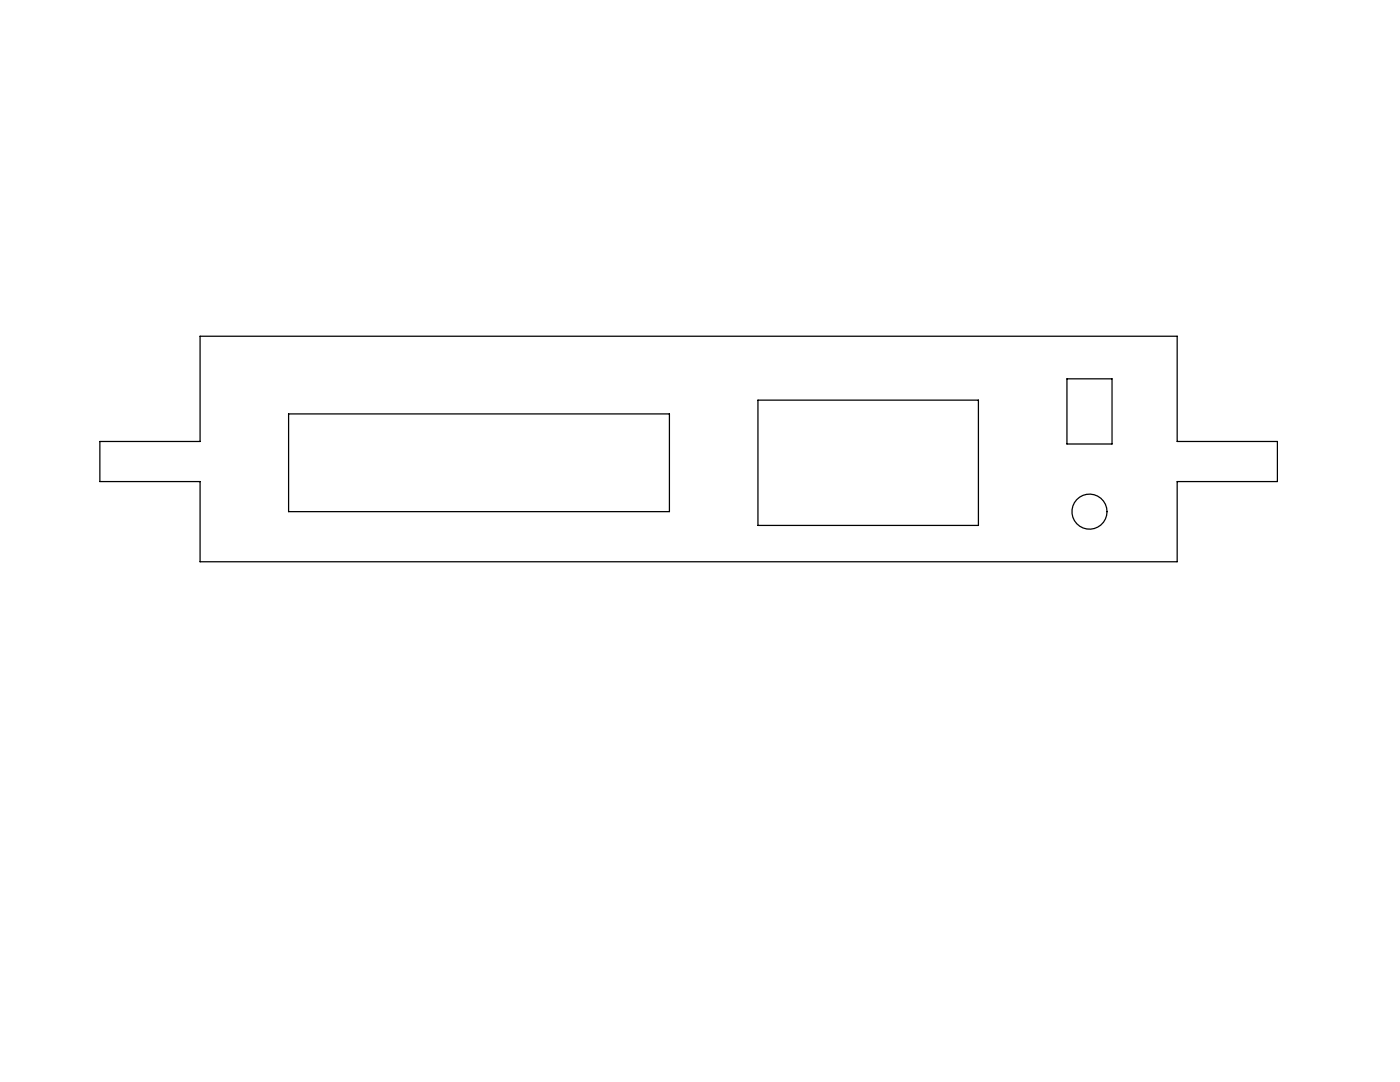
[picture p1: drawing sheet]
<svg xmlns="http://www.w3.org/2000/svg" width="279mm" height="216mm" viewBox="0 0 279 216" stroke-linecap="round" stroke-linejoin="round" font-family="sans-serif">
<g fill="none" stroke="#000" stroke-width=".25">
<path d="M39.9 67.1h195v21h20v8h-20v16h-195v-16h-20v-8h20zM151.3 79.8h44v25h-44zM212.9 75.6h9v13h-9zM57.6 82.6h76v19.5h-76z"/>
<circle cx="217.4" cy="102.1" r="3.5"/>
</g>
</svg>
